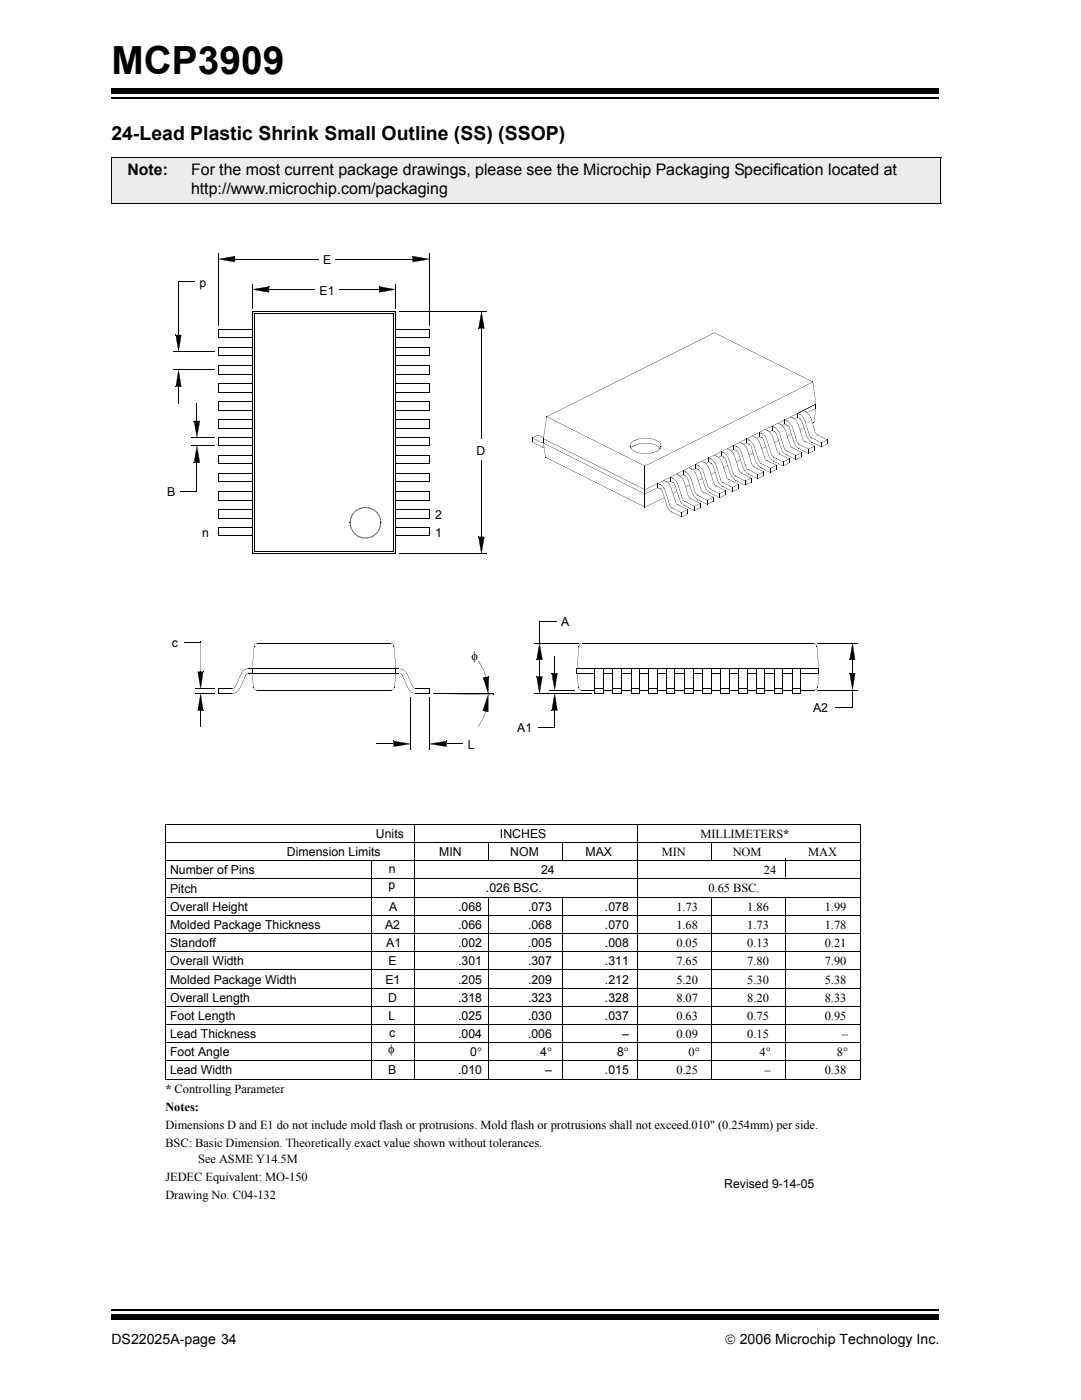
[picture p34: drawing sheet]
<svg xmlns="http://www.w3.org/2000/svg" width="216mm" height="279mm" viewBox="0 0 216 279" stroke-linecap="round" stroke-linejoin="round" font-family="sans-serif">
<defs><g id="words">
<text font-size="7.7" x="22.2" y="14.7">MCP3909</text>
<text font-size="3.9" x="22.2" y="28">24-Lead Plastic Shrink Small Outline (SS) (SSOP)</text>
<g font-size="3.2">
<text x="25.4" y="34.9">Note:</text>
<text x="38.1" y="34.9">For the most current package drawings, please see the Microchip Packaging Specification located at</text>
<text x="38.1" y="38.8">http://www.microchip.com/packaging</text>
</g>
<g font-size="2.8">
<text x="22.2" y="268.1">DS22025A-page 34</text>
<text x="144.5" y="268.1">© 2006 Microchip Technology Inc.</text>
</g>
<g font-size="2.5">
<text x="64.5" y="52.7">E</text>
<text x="39.8" y="57.2">p</text>
<text x="63.7" y="58.8">E1</text>
<text x="95" y="90.7">D</text>
<text x="33.3" y="99">B</text>
<text x="40.3" y="107.1">n</text>
<text x="86.7" y="103.5">2</text>
<text x="86.7" y="107.1">1</text>
<text x="111.9" y="125">A</text>
<text x="34.2" y="129.2">c</text>
<text x="94" y="131.7">φ</text>
<text x="162.1" y="142.1">A2</text>
<text x="93.3" y="149.4">L</text>
<text x="103.1" y="146.1">A1</text>
<text x="75" y="167.3">Units</text>
<text x="99.7" y="167.3">INCHES</text>
<text x="139.7" y="167.3">MILLIMETERS*</text>
<text x="57.2" y="170.9">Dimension Limits</text>
<text x="87.5" y="170.9">MIN</text>
<text x="101.7" y="170.9">NOM</text>
<text x="116.7" y="170.9">MAX</text>
<text x="132" y="170.9">MIN</text>
<text x="146.1" y="170.9">NOM</text>
<text x="161.2" y="170.9">MAX</text>
<text x="33.9" y="174.5">Number of Pins</text>
<text x="33.9" y="178.1">Pitch</text>
<text x="77.4" y="177.5">p</text>
<text x="77.5" y="174.2">n</text>
<text x="96.9" y="178.1">.026 BSC.</text>
<text x="107.9" y="174.5">24</text>
<text x="141.3" y="178.1">0.65 BSC.</text>
<text x="152.3" y="174.5">24</text>
<text x="33.9" y="181.8">Overall Height</text>
<text x="33.9" y="185.4">Molded Package Thickness</text>
<text x="76.8" y="185.4">A2</text>
<text x="77.6" y="181.8">A</text>
<text x="91.3" y="181.8">.068</text>
<text x="91.3" y="185.4">.066</text>
<text x="105.3" y="181.8">.073</text>
<text x="105.3" y="185.4">.068</text>
<text x="120.6" y="181.8">.078</text>
<text x="120.6" y="185.4">.070</text>
<text x="134.9" y="181.8">1.73</text>
<text x="134.9" y="185.4">1.68</text>
<text x="149" y="181.8">1.86</text>
<text x="149" y="185.4">1.73</text>
<text x="164.5" y="185.4">1.78</text>
<text x="164.5" y="181.8">1.99</text>
<text x="33.9" y="189">Standoff</text>
<text x="77" y="189">A1</text>
<text x="91.3" y="189">.002</text>
<text x="105.3" y="189">.005</text>
<text x="120.6" y="189">.008</text>
<text x="134.9" y="189">0.05</text>
<text x="149" y="189">0.13</text>
<text x="164.5" y="189">0.21</text>
<text x="33.9" y="192.6">Overall Width</text>
<text x="33.9" y="196.3">Molded Package Width</text>
<text x="76.8" y="196.3">E1</text>
<text x="77.4" y="192.6">E</text>
<text x="91.3" y="196.3">.205</text>
<text x="91.3" y="192.6">.301</text>
<text x="105.3" y="196.3">.209</text>
<text x="105.3" y="192.6">.307</text>
<text x="120.6" y="196.3">.212</text>
<text x="120.6" y="192.6">.311</text>
<text x="134.9" y="196.3">5.20</text>
<text x="134.9" y="192.6">7.65</text>
<text x="149" y="196.3">5.30</text>
<text x="149" y="192.6">7.80</text>
<text x="164.5" y="196.3">5.38</text>
<text x="164.5" y="192.6">7.90</text>
<text x="33.9" y="199.9">Overall Length</text>
<text x="33.9" y="203.6">Foot Length</text>
<text x="77.4" y="199.9">D</text>
<text x="77.4" y="203.6">L</text>
<text x="91.3" y="199.9">.318</text>
<text x="91.3" y="203.6">.025</text>
<text x="105.3" y="203.6">.030</text>
<text x="105.3" y="199.9">.323</text>
<text x="120.6" y="203.6">.037</text>
<text x="120.6" y="199.9">.328</text>
<text x="134.9" y="203.6">0.63</text>
<text x="134.9" y="199.9">8.07</text>
<text x="149" y="203.6">0.75</text>
<text x="149" y="199.9">8.20</text>
<text x="164.5" y="203.6">0.95</text>
<text x="164.5" y="199.9">8.33</text>
<text x="33.9" y="207.2">Lead Thickness</text>
<text x="77.6" y="206.9">c</text>
<text x="91.3" y="207.2">.004</text>
<text x="105.3" y="207.2">.006</text>
<text x="124" y="207.2">–</text>
<text x="134.9" y="207.2">0.09</text>
<text x="149" y="207.2">0.15</text>
<text x="167.9" y="207.2">–</text>
<text x="33.9" y="214.4">Lead Width</text>
<text x="33.9" y="210.8">Foot Angle</text>
<text x="77.4" y="210.2">φ</text>
<text x="77.4" y="214.4">B</text>
<text x="91.3" y="214.4">.010</text>
<text x="93.8" y="210.8">0°</text>
<text x="107.7" y="210.8">4°</text>
<text x="108.7" y="214.4">–</text>
<text x="120.6" y="214.4">.015</text>
<text x="123" y="210.8">8°</text>
<text x="134.9" y="214.4">0.25</text>
<text x="137.3" y="210.8">0°</text>
<text x="151.4" y="210.8">4°</text>
<text x="152.4" y="214.4">–</text>
<text x="164.5" y="214.4">0.38</text>
<text x="166.9" y="210.8">8°</text>
<text x="33" y="218.1">* Controlling Parameter</text>
<text x="33" y="221.7">Notes:</text>
<text x="33" y="225.3">Dimensions D and E1 do not include mold flash or protrusions. Mold flash or protrusions shall not exceed.010&quot; (0.254mm) per side.</text>
<text x="33" y="228.9">BSC: Basic Dimension. Theoretically exact value shown without tolerances.</text>
<text x="39.5" y="232.1">See ASME Y14.5M</text>
<text x="33" y="235.7">JEDEC Equivalent: MO-150</text>
<text x="33" y="239.3">Drawing No. C04-132</text>
<text x="144.4" y="237.2">Revised 9-14-05</text>
</g>
</g></defs>
<path d="M22.2 19.6h165.1" fill="none" stroke="#000" stroke-width=".36"/>
<path d="M22.2 17.7h165.1v1h-165.1z" fill="#000"/>
<path d="M22.2 260.3h165.1v6h-165.1z" fill="#fff"/>
<path d="M22.2 261.4h165.1" fill="none" stroke="#000" stroke-width=".36"/>
<path d="M22.2 262.4h165.1v1h-165.1z" fill="#000"/>
<path d="M22.2 31.4h165.4v9.2h-165.4z" fill="#ececec"/>
<g fill="none" stroke="#000" stroke-width=".2">
<path d="M22.1 31.4h165.6M22.2 31.5v9M187.6 31.5v9M22.1 40.6h165.6M38.9 56.3l-3.3-.1v10.7M43.6 50.6v14.4M46.8 51.7h16.7M50.3 56.7v4.8M53.6 57.8h9.2M66.9 51.7h15.4M67.6 57.8h8M78.9 56.7v4.8"/>
<path d="M85.7 50.6v14.4M34.5 73.8h8.3M34.5 70.2h8.3M35.6 77.2v3.3M43.5 76.6h6.8M43.5 78.2h6.8M43.5 73h6.8M43.5 74.6h6.8M43.5 69.4h6.8M43.5 71h6.8M43.5 65.8h6.8M43.5 67.4h6.8"/>
<path d="M50.2 62.2h28.7M50.3 62.2v48.3M50.7 62.6h27.8M50.7 62.6v47.5M78.5 62.6v47.5M78.9 76.6h6.8M78.9 78.2h6.8M78.9 73h6.8M78.9 74.6h6.8M78.9 69.4h6.8M78.9 71h6.8M78.9 65.8h6.8"/>
<path d="M78.9 67.4h6.8M78.9 62.2l.1 48.3h-28.7M79.7 62.2h17.4M96 65.6v22M35.9 98.1h3.4M38.2 87.3h4.6M38.2 89h4.6M39.3 80.6v3.4M39.3 92.4v5.7M43.5 87.3h6.8M43.5 89h6.8M43.5 98.1h6.8"/>
<path d="M43.5 99.8h6.8M43.5 94.5h6.8M43.5 96.2h6.8M43.5 90.9h6.8M43.5 92.6h6.8M43.5 83.8h6.8M43.5 85.4h6.8M43.5 80.2h6.8M43.5 81.8h6.8M78.9 87.3h6.8M78.9 89h6.8M78.9 98.1h6.8"/>
<path d="M78.9 99.8h6.8M78.9 94.5h6.8M78.9 96.2h6.8M78.9 90.9h6.8M78.9 92.6h6.8M78.9 83.8h6.8M78.9 85.4h6.8M78.9 80.2h6.8M78.9 81.8h6.8M96 91.9v15.2M128.6 93v4.7M128.6 98.6v2.6"/>
<path d="M43.5 106.9h6.8M43.5 105.3h6.8M43.5 101.7h6.8M43.5 103.4h6.8M50.7 110.1h27.8M78.9 106.9h6.8M78.9 105.3h6.8M78.9 101.7h6.8M78.9 103.4h6.8M79.7 110.5h17.4M36.6 128.1h3.4v6M38.9 137.4h3.9"/>
<path d="M38.9 138.4h3.9M43.5 137.4h2.8M43.5 138.4h2.8M49.6 133.4h30.1M49.6 134.4h30.1M51.2 137.7h26.9M51.3 128.4h26.6M81.9 139.1v10.4M82.9 137.4h2.8M82.9 138.4h2.8M85.7 139.1v10.4M86.4 138.4h12.1"/>
<path d="M97.4 135v3.4M106.4 138.4h11.5M106.4 128.4h9M107.5 124h3.5M107.6 124v4.4M107.6 131.7v3.4M109.5 137.7h5.1M110.6 131v3.4M115 133.4h48.3M115 134.4h3.6M115.9 137.7h2.7M116.1 128.4h46.1"/>
<path d="M118.6 133.4v5M120.3 133.4v5M122.2 133.4v5M123.9 133.4v5M125.8 133.4v5M127.5 133.4v5M129.4 133.4v5M131.1 133.4v5M132.9 133.4v5M134.6 133.4v5M136.5 133.4v5M138.2 133.4v5"/>
<path d="M140.1 133.4v5M141.8 133.4v5M143.7 133.4v5M145.4 133.4v5M147.3 133.4v5M149 133.4v5M150.8 133.4v5M152.5 133.4v5M154.4 133.4v5M156.1 133.4v5M158 133.4v5M159.7 134.4h3.6"/>
<path d="M159.7 137.7h2.7M159.7 133.4v5M162.9 128.4h8.1M163.1 137.7h7.9M170 131.7v2.7M170 137.7v3.4M40 141.8v3.3M75.1 148.5h3.4M89 148.5h3.4M110.6 141.8v3.3h-3.3M166.6 141.1h3.4M33 164.5h138.5"/>
<path d="M33 168.1h138.5M33 171.8h138.5M33 175.4h138.5M33 179.1h138.5M33.1 164.5l-.1 50.8h138.5v-50.8M74.2 171.8v43.5M82.7 164.5v50.8M97.5 168.1v3.7M97.5 179v36.3M112.3 168.1v3.7M112.3 179v36.3M127.1 164.5v50.8"/>
<path d="M141.9 168.1v3.7M141.9 179v36.3M156.7 171.3v3.7M156.7 179v36.3M33 182.7h138.5M33 186.3h138.5M33 189.9h138.5M33 193.6h138.5M33 197.2h138.5M33 200.8h138.5M33 204.4h138.5M33 208.1h138.5"/>
<path d="M33 211.7h138.5"/>
</g>
<g fill="#000">
<path d="M43.5 51.7l3.4-.5zM43.5 51.7l3.4 .6zM46.8 51.1l.1 1.2zM50.3 57.7l3.4-.5zM50.3 57.7l3.4 .6zM53.6 57.2l.1 1.2zM75.6 58.3l3.4-.6zM75.6 57.2v1.2zM75.6 57.2l3.4 .5zM82.3 52.3l3.4-.6zM82.3 51.1v1.2zM82.3 51.1l3.4 .6z"/>
<path d="M35.1 77.1l1.1 .1zM35.1 66.8l1.1 .1zM35 66.9l.6 3.3zM35.6 73.8l-.6 3.4zM35.6 73.8l.6 3.4zM36.1 66.9l-.5 3.3zM43.5 76.5l.1 1.8zM43.5 72.9l.1 1.7zM43.5 69.3l.1 1.7zM43.5 65.7l.1 1.7zM50.2 62.3l.5 .3zM78.5 62.6l.5-.3z"/>
<path d="M85.6 65.7l.1 1.7zM85.6 69.3l.1 1.7zM85.6 72.9l.1 1.8zM85.6 76.5l.1 1.8zM95.4 65.5l1.2 .1zM96 62.2l-.5 3.4zM96 62.2l.5 3.4zM142.5 66.4l19.6 9.9zM128.6 93l33.5-16.8zM38.7 84h1.2zM38.7 92.3l1.2 .1zM38.7 84l.5 3.3z"/>
<path d="M39.2 89l-.5 3.4zM39.2 89l.7 3.4zM39.8 84l-.6 3.3zM43.5 98.1l.1 1.7zM43.5 94.5l.1 1.7zM43.5 90.9l.1 1.7zM43.5 87.3l.1 1.7zM43.5 83.8l.1 1.6zM43.5 80.2l.1 1.7zM85.6 80.2l.1 1.7zM85.6 83.8l.1 1.6zM85.6 87.3l.1 1.7z"/>
<path d="M85.6 90.9l.1 1.7zM85.6 94.5l.1 1.7zM85.6 98.1l.1 1.7zM106.1 87.4l.1 .9zM106.1 87.4l1.2-.6zM106.2 87.4l1.9 1zM106.2 88.2l1.9 1zM108.3 87.5l.1 .9zM109 83.1l-.7 4.4zM108.1 88.3l.3 .2zM108.4 87.5l20.2 10.3zM108.4 88.4l20.2 10.2z"/>
<path d="M108.3 88.4l.5 2.8zM107.3 86.8l1.1 .6zM108.1 89.2l.4 .2zM108.8 91.2l19.8 10zM109 83.1l33.5-16.7zM125.8 88.4l.8-.5-.7 .5-.3 .6zM126.1 89.1l.5-.2-.8 .6zM126.6 87.9a4.8 4.8 0 0 1 5 .5l.2 .6-.2-.6-.3-.3-1.5-.5-1.7-.1zM126.6 88.8a4.8 4.8 0 0 1 4.9 .5l.1 .3-.3-.4-.5-.3-1.6-.4h-1.1zM128.6 97.7v.9zM128.6 97.7l2.6-1.3zM128.6 98.6l2.6-1.3z"/>
<path d="M109 83.1l19.6 9.9zM131.1 96.4l.1 .9zM131.2 96.4l1.1-.5zM131.2 97.3l.4 .3zM131.2 96.4l.4 .3zM125.6 89l.3 .6 .6 .4 .9 .4 1.2 .1 1.1-.1 1.1-.3 .7-.5 .3-.6a2.42 2.42 0 0 1-2.4 1.5 4.4 4.4 0 0 1-3.5-.9zM131.6 97.5l.5 .6zM132.1 98.1l.8 2.7zM132.3 95.9l1.4-.7zM132.3 95.9l.5 .3zM131.6 96.7a1.64 1.64 0 0 1 1.1 1.4 2.25 2.25 0 0 0-1.1-1.4zM132.7 98.1l.8 2.7z"/>
<path d="M133.1 96.3l.6-.3zM133.6 95.2l.1 .8zM133.7 95.2l1.2-.6zM133.7 96l.5 .3zM133.7 95.2l.5 .3zM132.8 96.1a1.62 1.62 0 0 1 1 1.4 2.27 2.27 0 0 0-1-1.4zM133.8 97.5l.9 2.7zM134.2 98.4l.8-.4zM134.2 96.3a.46 .46 0 0 1 .4 .6zM134.6 96.9l.9 2.6zM134.9 94.6l1.3-.7zM134.9 94.6l.4 .3z"/>
<path d="M134.2 95.5a1.63 1.63 0 0 1 1 1.3 2.3 2.3 0 0 0-1-1.3zM135.2 96.8l.8 2.7zM135.4 99.6l.5 .8 .6 .5a2.25 2.25 0 0 1-1.1-1.3zM135.6 95l.6-.3zM136 99.5l.5 .6zM136.2 93.9v.9zM136.2 93.9l1.2-.6zM136.2 93.9l.5 .3zM136.2 94.7l.5 .3zM135.3 94.9l.8 .7 .3 .7a2.42 2.42 0 0 0-1.1-1.4zM136.4 96.3l.8 2.6zM136.7 97.2l.8-.5z"/>
<path d="M136.7 95l.5 .6zM137.1 95.6l.8 2.7zM137.2 98.9l.4 .6zM137.4 93.3l1.3-.7zM137.4 93.3l.5 .3zM137.7 99.5l1.9 1zM136.7 94.2l.6 .4 .5 1a2.46 2.46 0 0 0-1.1-1.4zM137.8 95.6l.8 2.7zM137.9 98.3l1.1 1.4-.6-.6zM138.2 93.7l.5-.2zM138.6 98.2l.4 .6zM138.7 92.6l.1 .9z"/>
<path d="M138.7 92.6l1.2-.6zM138.7 92.6l.5 .3zM138.8 93.5l.4 .2zM137.9 93.6l.7 .5 .3 .9a2.27 2.27 0 0 0-1-1.4zM138.9 95l.9 2.7zM139 99.7l2 1zM139 98.8l2 1zM139.2 95.9l.9-.4zM139.2 93.7a.54 .54 0 0 1 .4 .6zM139.6 94.3l.9 2.7zM139.8 97.7l.4 .6zM139.9 92l1.4-.6z"/>
<path d="M139.9 92l.5 .3zM140.3 98.2l1.9 1.1zM139.2 92.9l.7 .5 .4 .9-.5-.8zM140.3 94.3l.8 2.7zM140.5 97l.4 .8 .6 .6a2.24 2.24 0 0 1-1-1.4zM140.7 92.5l.6-.3zM141 99.8l1.2-.6zM141.1 97l.4 .6zM141.2 91.4l.1 .8zM141.3 91.4l1.2-.6zM141.3 92.2l.5 .3zM141.3 91.4l.5 .3z"/>
<path d="M140.4 92.3a1.8 1.8 0 0 1 1.1 1.4 2.57 2.57 0 0 0-1.1-1.4zM141.5 93.7l.8 2.7zM141.6 98.3l1.9 1.1zM141.6 97.5l1.9 1.1zM141.8 94.6l.8-.4zM141.8 92.5l.5 .5zM142.2 93l.8 2.7zM142.3 96.4l.4 .5zM142.5 90.8l1.3-.7zM142.5 90.8l.4 .3zM142.8 96.9l1.9 1.1zM141.8 91.6a1.82 1.82 0 0 1 1 1.4 2.62 2.62 0 0 0-1-1.4z"/>
<path d="M142.8 93l.8 2.7zM143 95.7l.5 .8 .6 .6-.7-.5zM143.3 91.2l.5-.2zM143.5 98.5l.1 .8zM143.5 98.5l1.2-.6zM143.6 95.7l.5 .6zM143.8 90.1l.1 .9zM143.8 90.1l1.2-.6zM143.8 91l.5 .2zM143.8 90.1l.5 .3zM142.9 91.1l.7 .5 .4 .8a2.51 2.51 0 0 0-1.1-1.3zM144 92.4l.8 2.7z"/>
<path d="M144.1 96.2l1.9 1.1zM144.1 97.1l1.9 1zM144.3 93.3l.8-.3zM144.7 97.9v.9zM143.5 99.3l1.2-.6zM144.3 91.2l.3 .2 .2 .4zM144.7 91.8l.9 2.7zM144.8 95.1l.4 .6zM145 89.5l1.3-.7zM145 89.5l.5 .3zM145.3 95.6l2 1.1zM144.3 90.3l.8 .8 .2 .6a2.42 2.42 0 0 0-1-1.3z"/>
<path d="M145.3 91.7l.8 2.7zM145.6 94.5l.4 .7 .6 .7-.6-.6zM145.8 89.9l.5-.3zM146 97.2l.1 .9zM146 97.2l1.3-.6zM146.1 94.4l.5 .6zM146.3 88.8l.1 .9zM146.3 88.8l1.2-.6zM146.3 88.8l.5 .3zM146.3 89.6l.5 .4zM145.5 89.8a1.62 1.62 0 0 1 1 1.4 2.27 2.27 0 0 0-1-1.4zM146.5 91.2l.9 2.6z"/>
<path d="M146.6 95l1.9 1zM146.6 95.8l1.9 1zM146.8 92.1l.8-.4zM146.8 90l.3 .1 .2 .4zM147.2 96.6l.1 .9zM146 98l1.3-.5zM147.2 90.6l.9 2.6zM147.3 93.9l.5 .5zM147.5 88.2l1.4-.7zM147.6 88.2l.4 .4zM147.8 94.4l2 1zM146.9 89.1l.6 .5 .4 .9-.5-.9z"/>
<path d="M147.8 90.5l.9 2.7zM148.1 93.2l.4 .8 .7 .6a2.25 2.25 0 0 1-1.1-1.4zM148.3 88.7l.6-.3zM148.5 95.9l.1 .9zM148.5 95.9l1.3-.5zM148.7 93.2l.5 .5zM148.9 87.5v.9zM148.9 87.5l1.1-.5zM148.9 87.5l.4 .4zM148.9 88.4l.5 .3zM148 88.5a1.63 1.63 0 0 1 1.1 1.4 2.22 2.22 0 0 0-1.1-1.4zM149.1 89.9l.7 2.7z"/>
<path d="M149.2 93.7l1.9 1zM149.2 94.6l1.9 1zM149.3 90.8l.9-.4zM149.7 95.4l.1 .9zM149.4 88.6l.4 .6zM148.5 96.8l1.3-.6zM149.8 89.2l.8 2.7zM149.8 92.6l.5 .6zM150 87l1.4-.7zM150.1 87l.5 .3zM150.3 93.1l2 1.1zM149.3 87.8l.6 .4 .5 1a2.46 2.46 0 0 0-1.1-1.4z"/>
<path d="M150.4 89.2l.8 2.7zM150.6 91.9l1.1 1.4-.7-.5zM150.8 87.4l.6-.3zM151.1 94.7l.1 .9zM151.1 94.7l1.2-.6zM151.2 91.9l.5 .6zM151.4 86.3v.9zM151.4 86.3l1.1-.6zM151.4 86.3l.5 .3zM151.4 87.1l.5 .3zM150.5 87.3a1.56 1.56 0 0 1 1.1 1.3 2.14 2.14 0 0 0-1.1-1.3zM151.6 88.6l.9 2.7z"/>
<path d="M151.7 92.4l1.9 1.1zM151.7 93.3l1.9 1zM151.9 89.5l.8-.4zM152.2 94.1l.1 .9zM151.1 95.5l1.2-.5zM151.9 87.4l.3 .2 .2 .3zM152.3 88l.8 2.7zM152.4 91.3l.5 .6zM152.5 85.7l1.4-.7zM152.6 85.7l.5 .3zM152.9 91.9l1.9 1zM151.9 86.6a1.53 1.53 0 0 1 1 1.4 2.05 2.05 0 0 0-1-1.4z"/>
<path d="M152.9 88l.9 2.7zM153.1 90.7l1.1 1.3a2.41 2.41 0 0 1-1.1-1.3zM153.4 86.1l.5-.2zM153.6 93.4l.1 .9zM153.6 93.4l1.2-.6zM153.8 90.7l.4 .5zM153.9 85l.1 .9zM153.9 85l1.2-.6zM153.9 85l.5 .3zM153.9 85.9l.5 .3zM153.1 85.9l.6 .6 .5 .8zM154.1 87.3l.8 2.7z"/>
<path d="M154.2 92l2 1zM154.2 91.2l2 1zM154.4 88.3l.8-.4zM154.8 92.8l.1 .9zM154.4 86.1l.5 .6zM153.6 94.3l1.2-.7zM154.9 86.7l.8 2.7zM154.9 90l.5 .6zM155.1 84.4l1.4-.6zM155.1 84.4l.5 .3zM155.4 90.6l1.9 1.1zM154.4 85.3a1.92 1.92 0 0 1 1.1 1.4l-.5-.8z"/>
<path d="M155.5 86.7l.8 2.6zM155.7 89.4l.4 .8 .6 .6a2.32 2.32 0 0 1-1-1.4zM155.9 84.9l.6-.3zM156.2 92.2v.8zM156.2 92.2l1.1-.6zM156.3 89.3l.4 .6zM156.5 83.8v.8zM156.5 83.8l1.1-.6zM156.5 83.8l.4 .3zM156.5 84.6l.4 .3zM155.6 84.7a1.73 1.73 0 0 1 1 1.4 2.46 2.46 0 0 0-1-1.4zM156.6 86.1l.9 2.7z"/>
<path d="M156.8 89.9l1.9 1.1zM156.8 90.7l1.9 1.1zM156.9 87l.9-.4zM157.3 91.6l.1 .8zM156.2 93l1.1-.6zM157 84.8l.3 .2 .1 .4zM157.4 85.4l.8 2.7zM157.5 88.8l.4 .5zM157.6 83.2l1.4-.7zM157.6 83.2l.5 .3zM157.9 89.3l2 1zM156.9 84l.6 .4 .5 1a2.43 2.43 0 0 0-1.1-1.4z"/>
<path d="M158 85.4l.9 2.7zM158.2 88.1l.5 .8 .5 .6a2.27 2.27 0 0 1-1-1.4zM158.4 83.6l.6-.3zM158.7 90.9v.8zM158.7 90.9l1.2-.6zM158.9 88.1l.3 .6zM159 82.5v.8zM159 82.5l1.2-.6zM159 83.3l.5 .4zM159 82.5l.5 .3zM158.1 83.4l.6 .5 .5 .9a2.67 2.67 0 0 0-1.1-1.4zM159.2 84.8l.8 2.7z"/>
<path d="M159.3 89.5l1.9 1zM159.3 88.6l1.9 1zM159.5 85.7l.8-.4zM159.9 90.3v.9zM158.7 91.7l1.2-.6zM159.5 83.6l.5 .6zM159.9 84.2l.8 2.7zM160 87.5l.4 .6zM160.2 81.9l2.5-1.3zM160.2 81.9l1.4-.7zM160.2 81.9l.4 .3zM160.5 88l1.9 1.1z"/>
<path d="M159.5 82.8a1.62 1.62 0 0 1 1 1.3 2.27 2.27 0 0 0-1-1.3zM160.5 84.1l.9 2.7zM160.7 86.9l.5 .8 .6 .6a2.38 2.38 0 0 1-1.1-1.4zM160.9 82.3l1.8-.8zM161.2 89.6v.9zM161.2 89.6l1.2-.6zM161.4 86.8l.4 .6zM161.6 81.2l1.1-.6zM160.6 82.2l.6 .4 .5 1a2.38 2.38 0 0 0-1.1-1.4zM161.7 83.6l.8 2.7zM161.9 88.2l1.9 1zM161.9 87.4l1.9 1z"/>
<path d="M162 84.4h.3zM162.4 89l.1 .9zM161.2 90.4l1.2-.5zM162.5 86.2l.5 .6zM162.7 80.6v.9zM162.1 76.2l.6 4.4zM159 82.5l3.7-1.9zM162.7 81.5l-.4 2.8zM163 86.8l1.9 1zM163.7 88.3l.1 .9zM163.8 88.3l1.1-.5zM164.9 87.8l.1 .8z"/>
<path d="M163.8 89.2l1.1-.6zM43.5 105.2l.1 1.7zM43.5 101.7l.1 1.7zM50.7 110l-.4 .5zM70.7 102a3.1 3.1 0 0 1 4.9 .7 3.1 3.1 0 0 1-1.9 4.6 3.1 3.1 0 0 1-4-3l.3 1.2 .3 .5a3 3 0 0 0 1.9 1.3 3.2 3.2 0 0 0 2.4-.4l.8-.9a3.2 3.2 0 0 0 .5-2.3 2.98 2.98 0 0 0-1.3-2v.1a3.2 3.2 0 0 0-2.4-.5l-1.1 .4-.4 .4-.7 1-.3 1.2a3.2 3.2 0 0 1 1-2.3zM70.7 102.2a2.99 2.99 0 0 1 3.3-.7 2.99 2.99 0 0 1 1.8 2.8v-.6a2.95 2.95 0 0 0-1.3-1.8 3.1 3.1 0 0 0-2.3-.5l-1 .5-.4 .3-.4 .4-.4 1.1a3.1 3.1 0 0 0 .4 2.3 3.1 3.1 0 0 0 1.9 1.3h-.1a2.95 2.95 0 0 0 2.3-.5l1.1-1.3 .2-1.2a3 3 0 0 1-4.1 2.9 3 3 0 0 1-1-5zM78.5 110.1l.5 .4zM85.6 101.7l.1 1.7zM85.6 105.2l.1 1.7zM95.4 107.1l1.2 .1zM95.4 107.2l.6 3.3zM96.5 107.1l-.5 3.4z"/>
<path d="M128.6 101.2l3.8-1.9zM132.9 100.8l.4 .8 .7 .6a1.62 1.62 0 0 1-1.1-1.4zM133.5 100.8l.4 .5zM134 102.2l1.9 1zM134 101.3l1.9 1zM134.7 100.2l.4 .6zM135.2 100.7l1.9 1zM135.9 102.3v.9zM135.9 102.3l1.2-.6zM136.5 100l2 1.1zM136.5 100.9l2 1zM137.1 101.7v.9z"/>
<path d="M135.9 103.1l1.2-.5zM138.5 101v.9zM138.5 101l1.1-.6zM139.6 100.4l.1 .9zM138.5 101.9l1.1-.6zM140.9 99.8l.1 .8zM142.2 99.2v.8zM141 100.6l1.2-.6zM39.4 134.1l.6 3.4zM40.5 134.1l-.5 3.3zM40 138.4l.6 3.4zM39.4 134l1.1 .1z"/>
<path d="M43.5 137.4l.1 1zM46.3 137.4l.6-.3a.56 .56 0 0 1-.6 .3zM46.3 138.4l.9-.3 .5-.7v.3a1.86 1.86 0 0 1-1.4 .8zM48.1 134.4l-1.2 2.6zM48.9 134.8l-1.2 2.6zM49.2 134.5h.4l-.4 .1-.2 .2zM48.5 133.8l1.1-.4-.9 .3-.6 .7zM50.2 133.4l.1 1zM50.7 129l-.5 4.4zM50.5 137.1l.3 .4 .4 .3-.5-.2zM50.9 128.5l.5-.2-.5 .2-.2 .5zM78.6 137.1a.53 .53 0 0 1-.6 .6l.4-.2z"/>
<path d="M77.9 128.3a.62 .62 0 0 1 .6 .7l-.2-.5zM78.9 133.4l.1 1zM79.7 134.4l.6 .4zM79.7 133.4a1.55 1.55 0 0 1 1.4 1l-.6-.7zM80.2 134.8l1.2 2.6zM81.1 134.4l1.2 2.6zM81.4 137.4l.6 .7 .9 .4-.9-.3zM82.3 137.1l.6 .4-.4-.1zM85.6 137.4l.1 1zM96.3 135.2l1 3.2zM95.5 132.1a7.9 7.9 0 0 1 1.4 3l-.6-1.6zM97.3 138.6l-1 3.3z"/>
<path d="M96.3 135.2l1.2-.2zM107 135l1.2 .1zM107 131.7h1.2zM107 135.1l.5 3.3zM107.5 128.4l-.5 3.3zM107.5 128.4l.6 3.3zM108.1 135l-.6 3.4zM110 134.3h1.2zM110 134.4l.6 3.4zM110.6 138.4l-.6 3.4zM111.1 134.3l-.5 3.5zM115 133.4l.1 1z"/>
<path d="M115.3 137.1l.2 .4 .4 .3-.4-.2zM115.6 128.5l.5-.2-.4 .2-.3 .5zM118.6 137.4l1.7 .1zM118.6 138.4l1.7 .1zM120.2 134.4l2 .1zM120.2 137.7l2 .1zM122.2 138.4l1.7 .1zM122.2 137.4l1.7 .1zM123.8 134.4l2 .1zM123.8 137.7l2 .1zM125.8 138.4l1.7 .1zM125.8 137.4l1.7 .1z"/>
<path d="M127.4 134.4l2 .1zM127.4 137.7l2 .1zM129.4 138.4l1.7 .1zM129.4 137.4l1.7 .1zM131 134.4l1.9 .1zM131 137.7l1.9 .1zM132.9 138.4l1.7 .1zM132.9 137.4l1.7 .1zM134.6 134.4l1.9 .1zM134.6 137.7l1.9 .1zM136.5 138.4l1.7 .1zM136.5 137.4l1.7 .1z"/>
<path d="M138.2 134.4l1.9 .1zM138.2 137.7l1.9 .1zM140.1 138.4l1.7 .1zM140.1 137.4l1.7 .1zM141.8 134.4l1.9 .1zM141.8 137.7l1.9 .1zM143.7 138.4l1.7 .1zM143.7 137.4l1.7 .1zM145.3 134.4l2 .1zM145.3 137.7l2 .1zM147.3 138.4l1.6 .1zM147.3 137.4l1.7 .1z"/>
<path d="M148.9 134.4l2 .1zM148.9 137.7l2 .1zM150.8 138.4l1.7 .1zM150.8 137.4l1.7 .1zM152.5 134.4l2 .1zM152.5 137.7l2 .1zM154.4 138.4l1.7 .1zM154.4 137.4l1.7 .1zM156.1 134.4l2 .1zM156.1 137.7l2 .1zM158 138.4l1.7 .1zM158 137.4l1.7 .1z"/>
<path d="M162.3 137.7l.5-.2 .2-.4a.62 .62 0 0 1-.7 .6zM162.2 128.3a.65 .65 0 0 1 .7 .7l-.3-.5zM163.2 133.4l.1 1zM169.4 131.7h1.1zM169.4 134.3h1.1zM169.4 134.3l.6 3.4zM170 128.4l-.5 3.3zM170 128.4l.5 3.3zM170.5 134.3l-.5 3.4zM40 138.4l-.5 3.4zM39.4 141.8h1.1zM78.5 149l3.4-.6z"/>
<path d="M78.5 147.9v1.1zM78.5 147.9l3.4 .5zM85.7 148.4l3.3-.5zM85.7 148.4l3.3 .6zM89 147.9l.1 1.1zM96.8 142l-.6 1.6-.8 1.4zM96.3 141.8l1.1 .3zM97.3 138.6l.1 3.5zM110 141.8h1.2zM110.6 138.4l.6 3.4z"/>
</g>
<g fill="#000">
<path d="M43.5 51.7l3.3-.6v1.2zM50.3 57.8l3.3-.6v1.1zM75.6 57.2l3.3 .6-3.3 .5zM82.3 51.1l3.4 .6-3.4 .6zM35.6 73.8l.5 3.4h-1zM35.1 66.9h1l-.5 3.3zM96 62.2l.6 3.4h-1.2zM38.7 84h1.1l-.5 3.3zM39.3 89l.5 3.4h-1.1zM95.4 107.1h1.2l-.6 3.4zM39.4 134.1h1.1l-.5 3.3zM96.3 135.2l1.2-.2-.2 3.4z"/>
<path d="M107 135h1.1l-.5 3.4zM107.6 128.4l.5 3.3h-1.1zM110 134.3h1.1l-.5 3.4zM170 128.4l.5 3.3h-1.1zM169.4 134.3h1.1l-.5 3.4zM40 138.4l.5 3.4h-1.1zM78.5 147.9l3.4 .6-3.4 .5zM85.7 148.5l3.3-.6v1.1zM97.3 138.6v3.5l-1-.3zM110.6 138.4l.5 3.4h-1.1z"/>
</g>
<path d="M78.8 129v4.4M115.2 129v4.4M163.1 129v4.4" fill="none" stroke="#000" stroke-width=".44"/>
<path d="M78.8 134.4v2.7M115.2 134.4v2.7" fill="none" stroke="#000" stroke-width=".34"/>
<path d="M50.4 134.4v2.7M86.4 138.5h12" fill="none" stroke="#000" stroke-width=".3"/>
<path d="M163.2 134.4v2.7" fill="none" stroke="#000" stroke-width=".28"/>
<use href="#words"/>
</svg>
